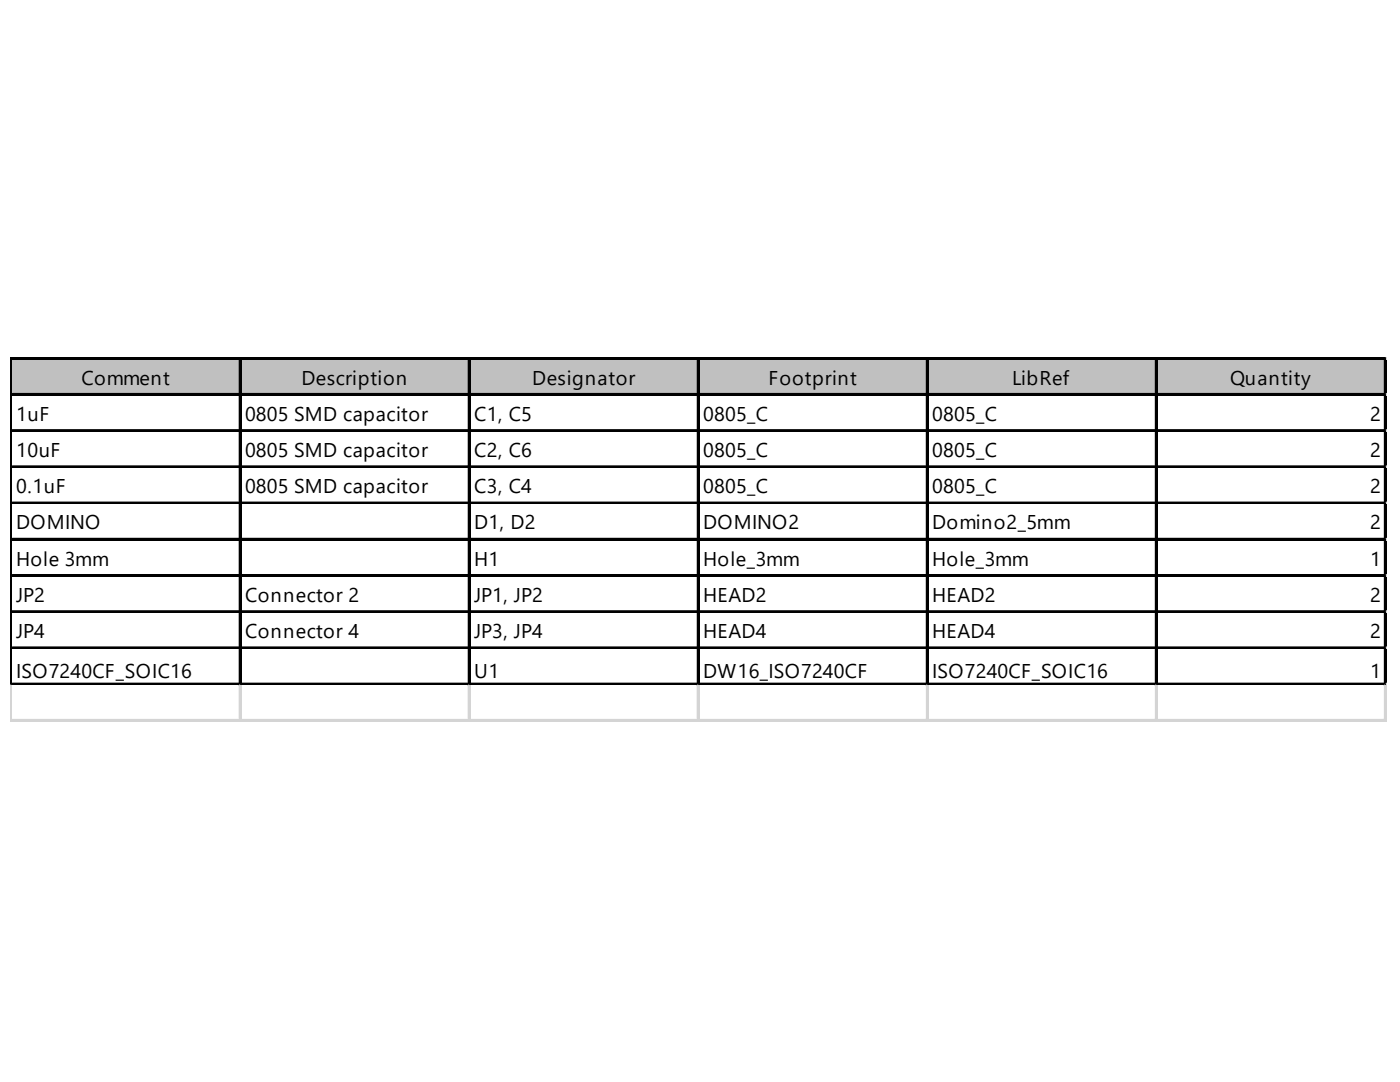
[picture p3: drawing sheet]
<svg xmlns="http://www.w3.org/2000/svg" width="279mm" height="216mm" viewBox="0 0 279 216" stroke-linecap="round" stroke-linejoin="round" font-family="sans-serif">
<defs><g id="words">
<g font-size="4">
<text x="16.3" y="76.7">Comment</text>
<text x="60.2" y="76.7">Description</text>
<text x="106.2" y="76.7">Designator</text>
<text x="153.4" y="76.7">Footprint</text>
<text x="202" y="76.7">LibRef</text>
<text x="245.5" y="76.7">Quantity</text>
<text x="3.2" y="84">1uF</text>
<text x="48.9" y="84">0805 SMD capacitor</text>
<text x="94.6" y="84">C1, C5</text>
<text x="140.3" y="84">0805_C</text>
<text x="186" y="84">0805_C</text>
<text x="273.5" y="84">2</text>
<text x="3.2" y="91.2">10uF</text>
<text x="48.9" y="91.2">0805 SMD capacitor</text>
<text x="94.6" y="91.2">C2, C6</text>
<text x="140.3" y="91.2">0805_C</text>
<text x="186" y="91.2">0805_C</text>
<text x="273.5" y="91.2">2</text>
<text x="3.2" y="98.4">0.1uF</text>
<text x="48.9" y="98.4">0805 SMD capacitor</text>
<text x="94.6" y="98.4">C3, C4</text>
<text x="140.3" y="98.4">0805_C</text>
<text x="186" y="98.4">0805_C</text>
<text x="273.5" y="98.4">2</text>
<text x="3.2" y="105.6">DOMINO</text>
<text x="94.6" y="105.6">D1, D2</text>
<text x="140.3" y="105.6">DOMINO2</text>
<text x="186" y="105.6">Domino2_5mm</text>
<text x="273.5" y="105.6">2</text>
<text x="3.2" y="112.9">Hole 3mm</text>
<text x="94.6" y="112.9">H1</text>
<text x="140.3" y="112.9">Hole_3mm</text>
<text x="186" y="112.9">Hole_3mm</text>
<text x="273.5" y="112.9">1</text>
<text x="3.2" y="120.1">JP2</text>
<text x="48.9" y="120.1">Connector 2</text>
<text x="94.6" y="120.1">JP1, JP2</text>
<text x="140.3" y="120.1">HEAD2</text>
<text x="186" y="120.1">HEAD2</text>
<text x="273.5" y="120.1">2</text>
<text x="3.2" y="127.3">JP4</text>
<text x="48.9" y="127.3">Connector 4</text>
<text x="94.6" y="127.3">JP3, JP4</text>
<text x="140.3" y="127.3">HEAD4</text>
<text x="186" y="127.3">HEAD4</text>
<text x="273.5" y="127.3">2</text>
<text x="3.2" y="135.3">ISO7240CF_SOIC16</text>
<text x="94.6" y="135.3">U1</text>
<text x="140.3" y="135.3">DW16_ISO7240CF</text>
<text x="186" y="135.3">ISO7240CF_SOIC16</text>
<text x="273.5" y="135.3">1</text>
</g>
</g></defs>
<path d="M2.4 71.7h274.3v7.2h-274.3z" fill="#c0c0c0"/>
<g fill="none" stroke="#000" stroke-width=".36">
<path d="M2.1 71.4v65.4M2.3 71.4v65.4M2.5 71.4h274.2M2.5 71.5h274.2M2.5 78.6h274.2M2.5 78.8h274.2M47.8 71.7v65.1M48 71.7v65.1M93.5 71.7v65.1M93.7 71.7v65.1M139.2 71.7v65.1M139.4 71.7v65.1"/>
<path d="M184.9 71.7v65.1M185.1 71.7v65.1M230.6 71.7v65.1M230.8 71.7v65.1M276.4 71.7v65.1M276.5 71.7v65.1M2.5 85.8h274.2M2.5 86h274.2M2.5 93h274.2M2.5 93.2h274.2M2.5 100.3h274.2M2.5 100.4h274.2"/>
<path d="M2.5 107.5h274.2M2.5 107.7h274.2M2.5 114.7h274.2M2.5 114.9h274.2M2.5 121.9h274.2M2.5 122.1h274.2M2.5 129.2h274.2M2.5 129.3h274.2M2.5 136.4h274.2M2.5 136.6h274.2"/>
</g>
<g fill="none" stroke="#d4d4d4" stroke-width=".36">
<path d="M276.7 71.4h.1M2.1 136.8v7.2M2.3 136.8v7.2M47.8 136.8v7.2M48 136.8v7.2M93.5 136.8v7.2M93.7 136.8v7.2M139.2 136.8v7.2M139.4 136.8v7.2M184.9 136.8v7.2M185.1 136.8v7.2M230.6 136.8v7.2"/>
<path d="M230.8 136.8v7.2M276.4 136.8v7.2M276.5 136.8v7.2"/>
</g>
<path d="M276.7 71.4l.1 .3z" fill="#d4d4d4"/>
<path d="M276.7 78.6h.1" fill="none" stroke="#d4d4d4" stroke-width=".36"/>
<path d="M276.7 78.6l.1 .3z" fill="#d4d4d4"/>
<path d="M276.7 85.8h.1" fill="none" stroke="#d4d4d4" stroke-width=".36"/>
<path d="M276.7 85.8l.1 .4z" fill="#d4d4d4"/>
<path d="M276.7 93h.1" fill="none" stroke="#d4d4d4" stroke-width=".36"/>
<path d="M276.7 93l.1 .4z" fill="#d4d4d4"/>
<path d="M276.7 100.3h.1" fill="none" stroke="#d4d4d4" stroke-width=".36"/>
<path d="M276.7 100.3l.1 .3z" fill="#d4d4d4"/>
<path d="M276.7 107.5h.1" fill="none" stroke="#d4d4d4" stroke-width=".36"/>
<path d="M276.7 107.5l.1 .4z" fill="#d4d4d4"/>
<path d="M276.7 114.7h.1" fill="none" stroke="#d4d4d4" stroke-width=".36"/>
<path d="M276.7 114.7l.1 .4z" fill="#d4d4d4"/>
<path d="M276.7 121.9h.1" fill="none" stroke="#d4d4d4" stroke-width=".36"/>
<path d="M276.7 121.9l.1 .4z" fill="#d4d4d4"/>
<path d="M276.7 129.2h.1" fill="none" stroke="#d4d4d4" stroke-width=".36"/>
<path d="M276.7 129.2l.1 .3z" fill="#d4d4d4"/>
<path d="M276.7 136.4h.1" fill="none" stroke="#d4d4d4" stroke-width=".36"/>
<path d="M276.7 136.4l.1 .4z" fill="#d4d4d4"/>
<path d="M2.1 143.6h274.7M2.1 143.8h274.7" fill="none" stroke="#d4d4d4" stroke-width=".36"/>
<use href="#words"/>
</svg>
